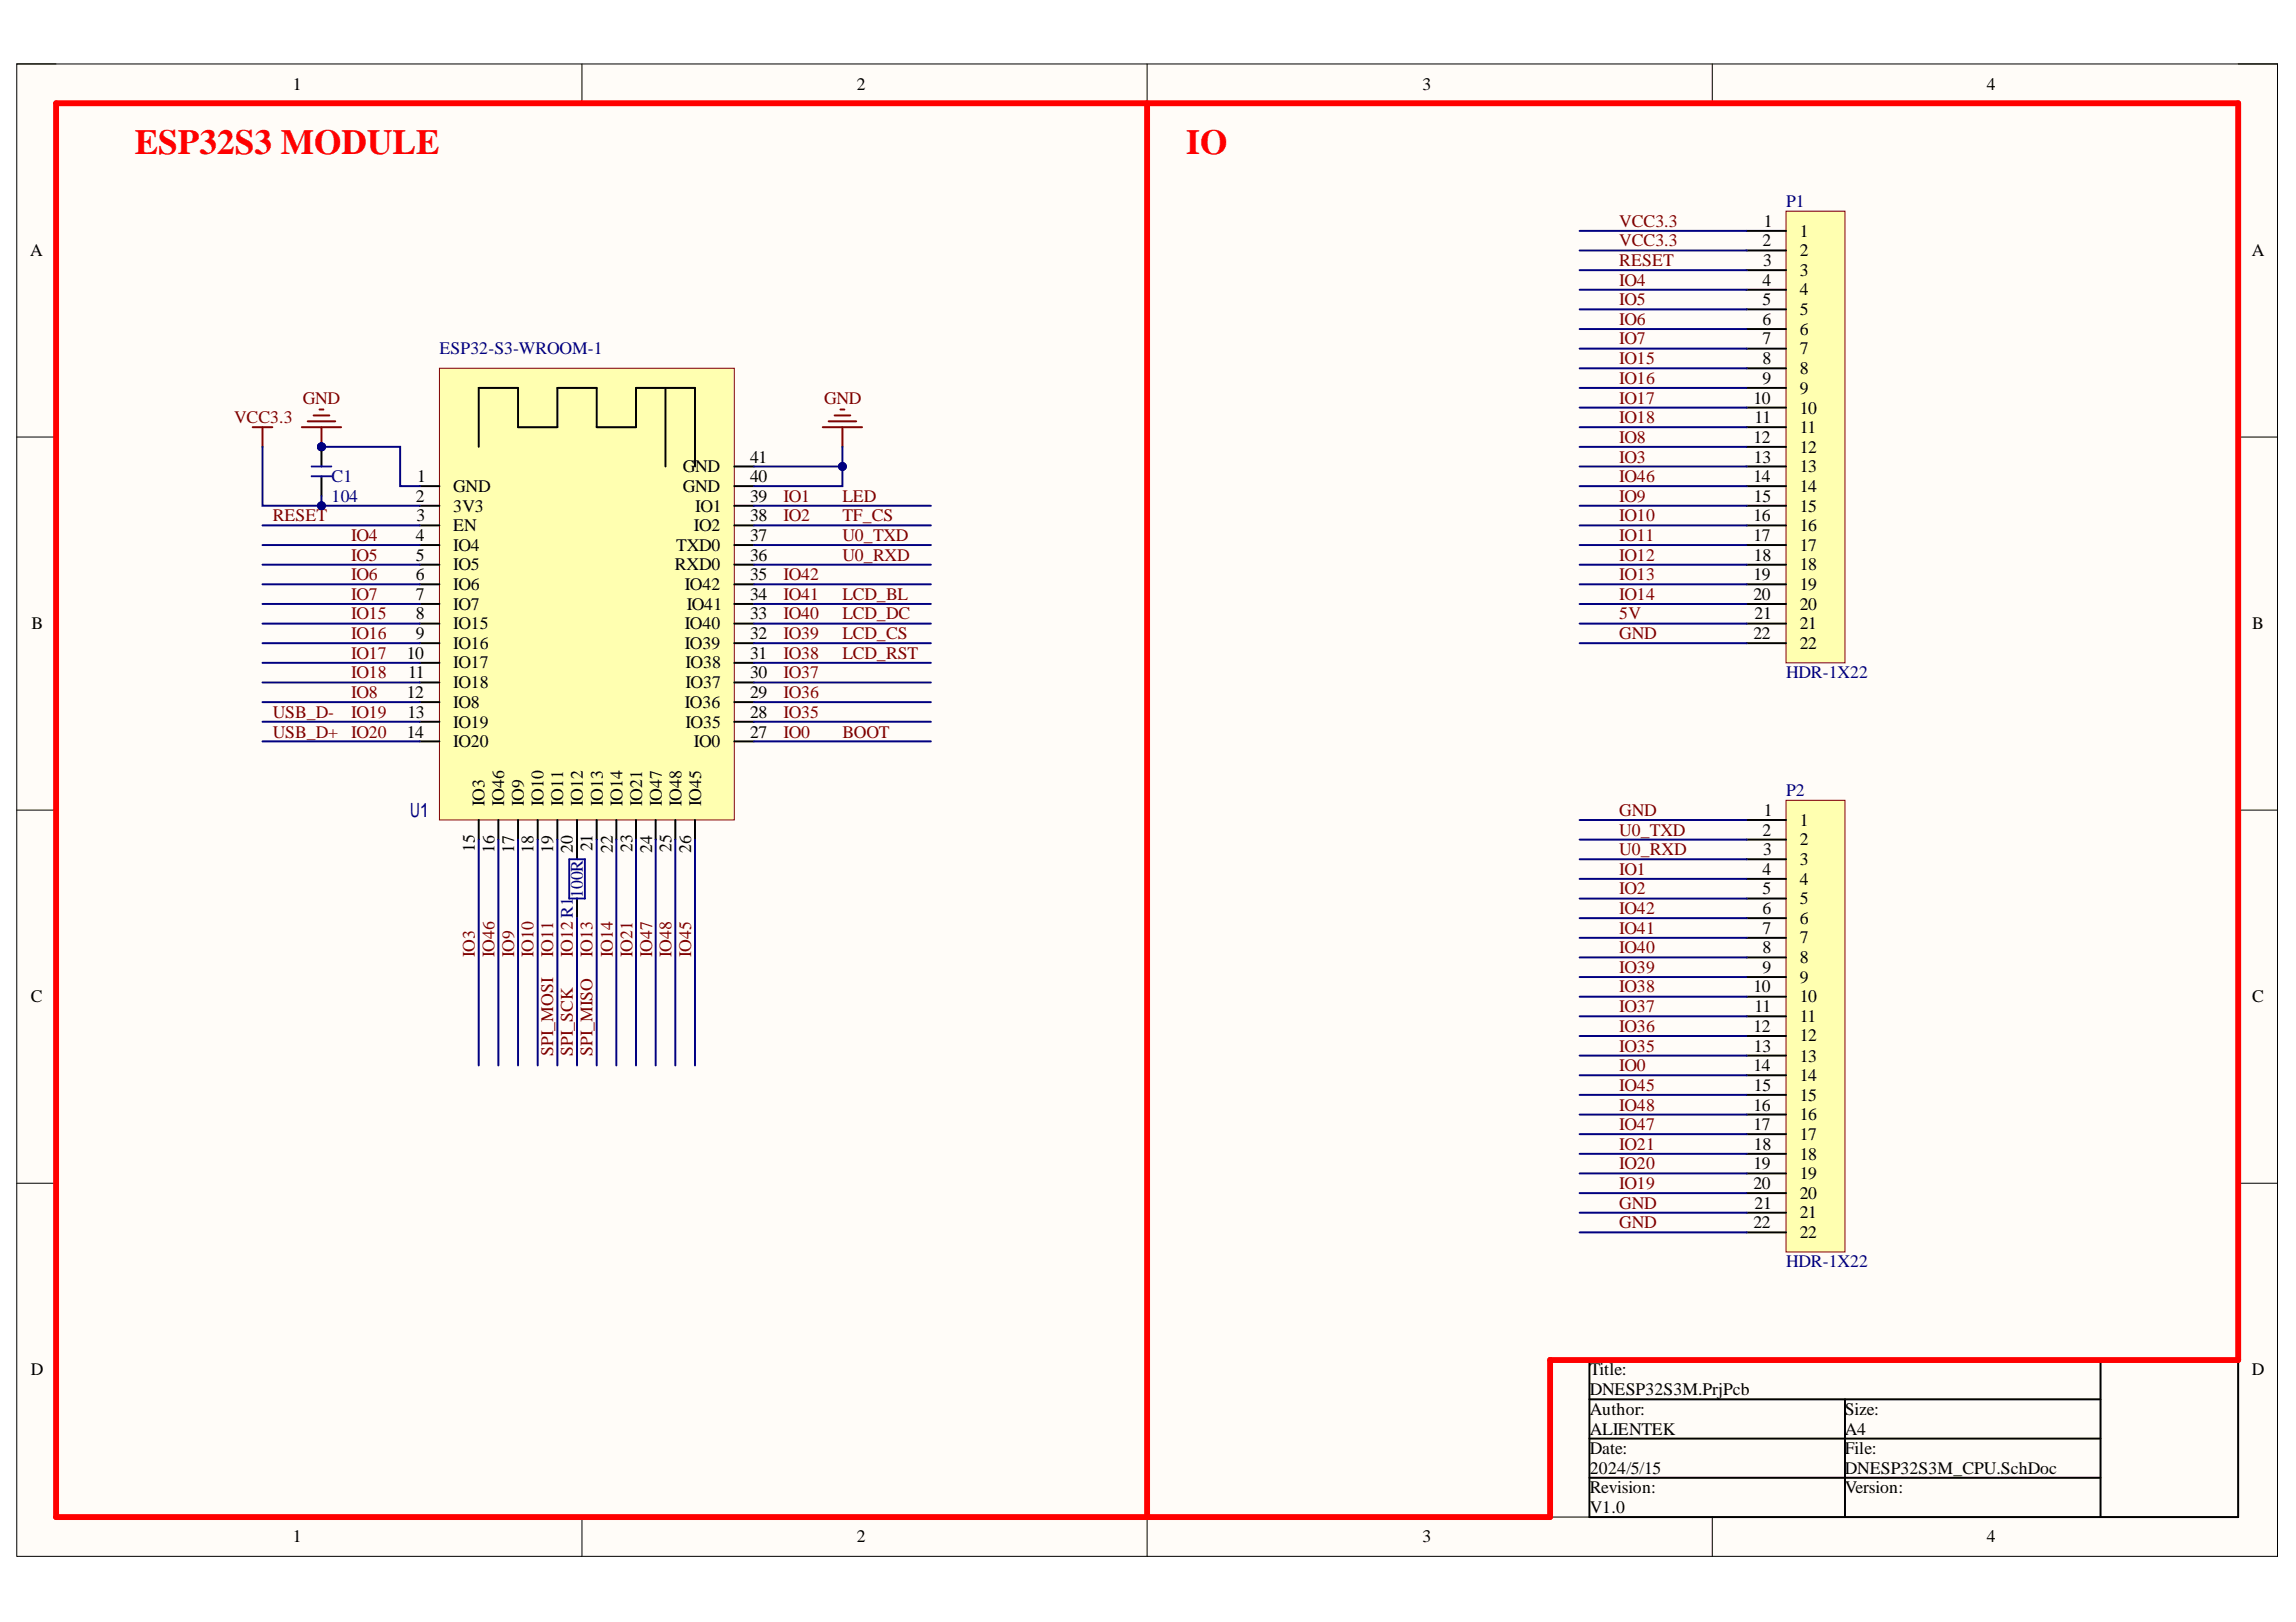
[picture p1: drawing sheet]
<svg xmlns="http://www.w3.org/2000/svg" width="297mm" height="210mm" viewBox="0 0 297 210" stroke-linecap="round" stroke-linejoin="round" font-family="sans-serif">
<defs><g id="words">
<g font-size="4.6" fill="#f00">
<text x="17.4" y="20">ESP32S3 MODULE</text>
<text x="153.5" y="20">IO</text>
</g>
<text font-size="2.5" fill="#000080" x="53" y="105.7">U1</text>
<g font-size="2.3">
<text x="37.9" y="11.6">1</text>
<text x="110.8" y="11.6">2</text>
<text x="184" y="11.6">3</text>
<text x="257" y="11.6">4</text>
<text x="228.2" y="29.3">1</text>
<text x="3.9" y="33.1">A</text>
<text x="228" y="31.9">2</text>
<text x="228.1" y="34.4">3</text>
<text x="232.8" y="30.6">1</text>
<text x="232.8" y="33.1">2</text>
<text x="232.8" y="35.7">3</text>
<text x="291.3" y="33.1">A</text>
<text x="228" y="36.9">4</text>
<text x="228" y="39.5">5</text>
<text x="232.8" y="38.2">4</text>
<text x="232.8" y="40.8">5</text>
<text x="228" y="42">6</text>
<text x="228" y="44.6">7</text>
<text x="228" y="47.1">8</text>
<text x="232.8" y="43.3">6</text>
<text x="232.8" y="45.8">7</text>
<text x="226.8" y="52.3">10</text>
<text x="228" y="49.7">9</text>
<text x="232.8" y="48.4">8</text>
<text x="232.8" y="51">9</text>
<text x="232.8" y="53.5">10</text>
<text x="97" y="59.9">41</text>
<text x="226.8" y="57.3">12</text>
<text x="226.9" y="59.9">13</text>
<text x="227" y="54.8">11</text>
<text x="232.8" y="56.1">11</text>
<text x="232.8" y="58.6">12</text>
<text x="53.8" y="64.9">2</text>
<text x="54" y="62.4">1</text>
<text x="58.6" y="63.7">GND</text>
<text x="88.3" y="63.7">GND</text>
<text x="88.3" y="61.1">GND</text>
<text x="97" y="64.9">39</text>
<text x="97" y="62.4">40</text>
<text x="226.8" y="62.4">14</text>
<text x="226.9" y="64.9">15</text>
<text x="232.8" y="61.1">13</text>
<text x="232.8" y="63.7">14</text>
<text x="53.8" y="70">4</text>
<text x="53.9" y="67.5">3</text>
<text x="58.6" y="66.2">3V3</text>
<text x="58.6" y="68.7">EN</text>
<text x="58.6" y="71.3">IO4</text>
<text x="87.5" y="71.3">TXD0</text>
<text x="89.8" y="68.7">IO2</text>
<text x="89.9" y="66.2">IO1</text>
<text x="97" y="70">37</text>
<text x="97" y="67.5">38</text>
<text x="226.8" y="67.5">16</text>
<text x="226.8" y="70">17</text>
<text x="232.8" y="66.2">15</text>
<text x="232.8" y="68.7">16</text>
<text x="232.8" y="71.3">17</text>
<text x="53.8" y="72.5">5</text>
<text x="53.8" y="75.1">6</text>
<text x="53.8" y="77.6">7</text>
<text x="58.6" y="73.8">IO5</text>
<text x="58.6" y="76.3">IO6</text>
<text x="87.3" y="73.8">RXD0</text>
<text x="88.6" y="76.3">IO42</text>
<text x="97" y="77.6">34</text>
<text x="97" y="75.1">35</text>
<text x="97" y="72.5">36</text>
<text x="226.8" y="75.1">19</text>
<text x="226.8" y="77.6">20</text>
<text x="226.9" y="72.5">18</text>
<text x="232.8" y="73.8">18</text>
<text x="232.8" y="76.3">19</text>
<text x="4.1" y="81.4">B</text>
<text x="53.8" y="80.2">8</text>
<text x="53.8" y="82.7">9</text>
<text x="58.6" y="78.9">IO7</text>
<text x="58.6" y="81.4">IO15</text>
<text x="58.6" y="84">IO16</text>
<text x="88.6" y="84">IO39</text>
<text x="88.6" y="81.4">IO40</text>
<text x="88.8" y="78.9">IO41</text>
<text x="97" y="82.7">32</text>
<text x="97" y="80.2">33</text>
<text x="226.8" y="82.7">22</text>
<text x="227" y="80.2">21</text>
<text x="232.8" y="78.9">20</text>
<text x="232.8" y="81.4">21</text>
<text x="232.8" y="84">22</text>
<text x="291.4" y="81.4">B</text>
<text x="52.6" y="85.2">10</text>
<text x="52.8" y="87.8">11</text>
<text x="58.6" y="86.5">IO17</text>
<text x="58.6" y="89">IO18</text>
<text x="88.7" y="89">IO37</text>
<text x="88.7" y="86.5">IO38</text>
<text x="97" y="87.8">30</text>
<text x="97" y="85.2">31</text>
<text x="52.6" y="90.3">12</text>
<text x="52.6" y="95.5">14</text>
<text x="52.7" y="92.9">13</text>
<text x="58.6" y="91.6">IO8</text>
<text x="58.6" y="94.2">IO19</text>
<text x="88.6" y="91.6">IO36</text>
<text x="88.7" y="94.2">IO35</text>
<text x="97" y="95.5">27</text>
<text x="97" y="92.9">28</text>
<text x="97" y="90.3">29</text>
<text x="58.6" y="96.7">IO20</text>
<text x="89.8" y="96.7">IO0</text>
<text x="62.7" y="104.3" transform="rotate(-90 62.7 104.3)">IO3</text>
<text x="65.2" y="104.3" transform="rotate(-90 65.2 104.3)">IO46</text>
<text x="67.8" y="104.3" transform="rotate(-90 67.8 104.3)">IO9</text>
<text x="70.3" y="104.3" transform="rotate(-90 70.3 104.3)">IO10</text>
<text x="72.8" y="104.3" transform="rotate(-90 72.8 104.3)">IO11</text>
<text x="75.4" y="104.3" transform="rotate(-90 75.4 104.3)">IO12</text>
<text x="78" y="104.3" transform="rotate(-90 78 104.3)">IO13</text>
<text x="80.5" y="104.3" transform="rotate(-90 80.5 104.3)">IO14</text>
<text x="83.1" y="104.3" transform="rotate(-90 83.1 104.3)">IO21</text>
<text x="85.6" y="104.3" transform="rotate(-90 85.6 104.3)">IO47</text>
<text x="88.2" y="104.3" transform="rotate(-90 88.2 104.3)">IO48</text>
<text x="90.7" y="104.3" transform="rotate(-90 90.7 104.3)">IO45</text>
<text x="228.2" y="105.6">1</text>
<text x="232.8" y="106.9">1</text>
<text x="61.4" y="110.2" transform="rotate(-90 61.4 110.2)">15</text>
<text x="64" y="110.3" transform="rotate(-90 64 110.3)">16</text>
<text x="66.5" y="110.3" transform="rotate(-90 66.5 110.3)">17</text>
<text x="69" y="110.3" transform="rotate(-90 69 110.3)">18</text>
<text x="71.6" y="110.3" transform="rotate(-90 71.6 110.3)">19</text>
<text x="74.1" y="110.3" transform="rotate(-90 74.1 110.3)">20</text>
<text x="76.7" y="110.2" transform="rotate(-90 76.7 110.2)">21</text>
<text x="79.3" y="110.3" transform="rotate(-90 79.3 110.3)">22</text>
<text x="81.8" y="110.2" transform="rotate(-90 81.8 110.2)">23</text>
<text x="84.4" y="110.3" transform="rotate(-90 84.4 110.3)">24</text>
<text x="86.9" y="110.2" transform="rotate(-90 86.9 110.2)">25</text>
<text x="89.4" y="110.3" transform="rotate(-90 89.4 110.3)">26</text>
<text x="228" y="108.1">2</text>
<text x="228" y="113.2">4</text>
<text x="228.1" y="110.7">3</text>
<text x="232.8" y="109.4">2</text>
<text x="232.8" y="111.9">3</text>
<text x="228" y="115.7">5</text>
<text x="228" y="118.3">6</text>
<text x="232.8" y="114.5">4</text>
<text x="232.8" y="117">5</text>
<text x="232.8" y="119.5">6</text>
<text x="228" y="120.8">7</text>
<text x="228" y="123.4">8</text>
<text x="228" y="125.9">9</text>
<text x="232.8" y="122.1">7</text>
<text x="232.8" y="124.6">8</text>
<text x="4" y="129.7">C</text>
<text x="226.8" y="128.4">10</text>
<text x="227" y="131">11</text>
<text x="232.8" y="127.2">9</text>
<text x="232.8" y="129.7">10</text>
<text x="291.4" y="129.7">C</text>
<text x="226.8" y="133.5">12</text>
<text x="226.9" y="136.1">13</text>
<text x="232.8" y="132.2">11</text>
<text x="232.8" y="134.8">12</text>
<text x="232.8" y="137.4">13</text>
<text x="226.8" y="138.7">14</text>
<text x="226.8" y="143.7">16</text>
<text x="226.9" y="141.2">15</text>
<text x="232.8" y="139.9">14</text>
<text x="232.8" y="142.5">15</text>
<text x="226.8" y="146.3">17</text>
<text x="226.9" y="148.8">18</text>
<text x="232.8" y="145">16</text>
<text x="232.8" y="147.5">17</text>
<text x="226.8" y="151.3">19</text>
<text x="226.8" y="153.9">20</text>
<text x="232.8" y="150.1">18</text>
<text x="232.8" y="152.6">19</text>
<text x="232.8" y="155.1">20</text>
<text x="226.8" y="158.9">22</text>
<text x="227" y="156.4">21</text>
<text x="232.8" y="157.7">21</text>
<text x="232.8" y="160.2">22</text>
<text x="4" y="178">D</text>
<text x="205.7" y="178">Title:</text>
<text x="291.3" y="178">D</text>
<text x="205.7" y="183.1">Author:</text>
<text x="205.7" y="180.6">DNESP32S3M.PrjPcb</text>
<text x="205.7" y="185.7">ALIENTEK</text>
<text x="238.7" y="183.1">Size:</text>
<text x="238.7" y="185.7">A4</text>
<text x="205.7" y="188.2">Date:</text>
<text x="205.7" y="190.7">2024/5/15</text>
<text x="238.7" y="188.2">File:</text>
<text x="238.7" y="190.7">DNESP32S3M_CPU.SchDoc</text>
<text x="205.7" y="193.3">Revision:</text>
<text x="205.7" y="195.8">V1.0</text>
<text x="238.7" y="193.3">Version:</text>
<text x="37.9" y="199.6">1</text>
<text x="110.8" y="199.6">2</text>
<text x="184" y="199.6">3</text>
<text x="257" y="199.6">4</text>
</g>
<g font-size="2.3" fill="#800000">
<text x="209.5" y="29.3">VCC3.3</text>
<text x="209.5" y="31.9">VCC3.3</text>
<text x="209.5" y="34.4">RESET</text>
<text x="209.5" y="36.9">IO4</text>
<text x="209.5" y="39.5">IO5</text>
<text x="209.5" y="42">IO6</text>
<text x="209.5" y="44.6">IO7</text>
<text x="209.5" y="47.1">IO15</text>
<text x="39.2" y="52.3">GND</text>
<text x="106.6" y="52.3">GND</text>
<text x="209.5" y="49.7">IO16</text>
<text x="209.5" y="52.3">IO17</text>
<text x="30.3" y="54.8">VCC3.3</text>
<text x="209.5" y="54.8">IO18</text>
<text x="209.5" y="57.3">IO8</text>
<text x="209.5" y="59.9">IO3</text>
<text x="101.4" y="64.9">IO1</text>
<text x="109" y="64.9">LED</text>
<text x="209.5" y="62.4">IO46</text>
<text x="209.5" y="64.9">IO9</text>
<text x="35.3" y="67.5">RESET</text>
<text x="45.4" y="70">IO4</text>
<text x="101.4" y="67.5">IO2</text>
<text x="109" y="70">U0_TXD</text>
<text x="109" y="67.5">TF_CS</text>
<text x="209.5" y="67.5">IO10</text>
<text x="209.5" y="70">IO11</text>
<text x="45.4" y="72.5">IO5</text>
<text x="45.4" y="75.1">IO6</text>
<text x="45.4" y="77.6">IO7</text>
<text x="101.4" y="77.6">IO41</text>
<text x="101.4" y="75.1">IO42</text>
<text x="109" y="72.5">U0_RXD</text>
<text x="109" y="77.6">LCD_BL</text>
<text x="209.5" y="72.5">IO12</text>
<text x="209.5" y="75.1">IO13</text>
<text x="209.5" y="77.6">IO14</text>
<text x="45.4" y="80.2">IO15</text>
<text x="45.4" y="82.7">IO16</text>
<text x="101.4" y="82.7">IO39</text>
<text x="101.4" y="80.2">IO40</text>
<text x="109" y="80.2">LCD_DC</text>
<text x="109" y="82.7">LCD_CS</text>
<text x="209.5" y="80.2">5V</text>
<text x="209.5" y="82.7">GND</text>
<text x="45.4" y="85.2">IO17</text>
<text x="45.4" y="87.8">IO18</text>
<text x="101.4" y="87.8">IO37</text>
<text x="101.4" y="85.2">IO38</text>
<text x="109" y="85.2">LCD_RST</text>
<text x="35.3" y="92.9">USB_D-</text>
<text x="35.3" y="95.5">USB_D+</text>
<text x="45.4" y="90.3">IO8</text>
<text x="45.4" y="92.9">IO19</text>
<text x="45.4" y="95.5">IO20</text>
<text x="101.4" y="95.5">IO0</text>
<text x="101.4" y="92.9">IO35</text>
<text x="101.4" y="90.3">IO36</text>
<text x="109" y="95.5">BOOT</text>
<text x="209.5" y="105.6">GND</text>
<text x="209.5" y="108.1">U0_TXD</text>
<text x="209.5" y="110.7">U0_RXD</text>
<text x="209.5" y="113.2">IO1</text>
<text x="209.5" y="115.7">IO2</text>
<text x="209.5" y="118.3">IO42</text>
<text x="61.4" y="123.9" transform="rotate(-90 61.4 123.9)">IO3</text>
<text x="64" y="123.9" transform="rotate(-90 64 123.9)">IO46</text>
<text x="66.5" y="123.9" transform="rotate(-90 66.5 123.9)">IO9</text>
<text x="69" y="123.9" transform="rotate(-90 69 123.9)">IO10</text>
<text x="71.6" y="123.9" transform="rotate(-90 71.6 123.9)">IO11</text>
<text x="74.1" y="123.9" transform="rotate(-90 74.1 123.9)">IO12R1</text>
<text x="76.7" y="123.9" transform="rotate(-90 76.7 123.9)">IO13</text>
<text x="79.3" y="123.9" transform="rotate(-90 79.3 123.9)">IO14</text>
<text x="81.8" y="123.9" transform="rotate(-90 81.8 123.9)">IO21</text>
<text x="84.4" y="123.9" transform="rotate(-90 84.4 123.9)">IO47</text>
<text x="86.9" y="123.9" transform="rotate(-90 86.9 123.9)">IO48</text>
<text x="89.4" y="123.9" transform="rotate(-90 89.4 123.9)">IO45</text>
<text x="209.5" y="125.9">IO39</text>
<text x="209.5" y="123.4">IO40</text>
<text x="209.5" y="120.8">IO41</text>
<text x="209.5" y="131">IO37</text>
<text x="209.5" y="128.4">IO38</text>
<text x="71.6" y="136.6" transform="rotate(-90 71.6 136.6)">SPI_MOSI</text>
<text x="74.1" y="136.6" transform="rotate(-90 74.1 136.6)">SPI_SCK</text>
<text x="76.7" y="136.6" transform="rotate(-90 76.7 136.6)">SPI_MISO</text>
<text x="209.5" y="136.1">IO35</text>
<text x="209.5" y="133.5">IO36</text>
<text x="209.5" y="138.7">IO0</text>
<text x="209.5" y="141.2">IO45</text>
<text x="209.5" y="143.7">IO48</text>
<text x="209.5" y="146.3">IO47</text>
<text x="209.5" y="148.8">IO21</text>
<text x="209.5" y="153.9">IO19</text>
<text x="209.5" y="151.3">IO20</text>
<text x="209.5" y="156.4">GND</text>
<text x="209.5" y="158.9">GND</text>
</g>
<g font-size="2.3" fill="#000080">
<text x="231.1" y="26.8">P1</text>
<text x="56.9" y="45.8">ESP32-S3-WROOM-1</text>
<text x="42.9" y="62.4">C1</text>
<text x="42.9" y="64.9">104</text>
<text x="231.1" y="87.8">HDR-1X22</text>
<text x="231.1" y="103.1">P2</text>
<text x="75.4" y="116.3" transform="rotate(-90 75.4 116.3)">100R</text>
<text x="231.1" y="164">HDR-1X22</text>
</g>
</g></defs>
<path d="M2.2 8.3h292.4v193.1h-292.4z" fill-rule="evenodd" fill="#fffcf8"/>
<path d="M2.2 8.3h292.4v193.1h-292.4z" fill="none" stroke="#000" stroke-width=".13"/>
<path d="M7.3 13.4h282.3v182.9h-282.3z" fill-rule="evenodd" fill="#fffcf8"/>
<g fill="none" stroke="#000" stroke-width=".13">
<path d="M2.2 8.3h5.1M7.3 13.4h282.3v182.9h-282.3zM75.3 8.3v5.1M148.4 8.3v5.1M221.5 8.3v5.1M289.6 8.3h5v5.1M2.2 56.6h5.1M289.6 56.6h5M2.2 104.8h5.1M289.6 104.8h5M2.2 153.1h5.1M289.6 153.1h5"/>
<path d="M75.3 196.3v5.1M148.4 196.3v5.1M221.5 196.3v5.1M294.6 196.3v5.1"/>
</g>
<path d="M205.6 176h84v20.3h-84zM271.7 176v20.3M205.6 181.1h66.1M205.6 186.2h66.1M205.6 191.2h66.1M238.7 181.1v15.2" fill="none" stroke="#000" stroke-width=".25"/>
<path d="M39 55.3h5.1M39.8 54.5h3.6M40.6 53.8h2M41.3 53h.5M41.6 55.3v2.5" fill="none" stroke="#800000" stroke-width=".25"/>
<circle cx="41.6" cy="57.8" r=".51" fill="#000080"/>
<circle cx="41.6" cy="57.8" r=".51" fill="none" stroke="#000080" stroke-width=".13"/>
<path d="M32.7 55.3h2.5M34 55.3v2.5" fill="none" stroke="#800000" stroke-width=".25"/>
<circle cx="41.6" cy="57.8" r=".51" fill="#000080"/>
<circle cx="41.6" cy="57.8" r=".51" fill="none" stroke="#000080" stroke-width=".13"/>
<path d="M41.6 57.8v2.6" fill="none" stroke="#000" stroke-width=".25"/>
<circle cx="41.6" cy="57.8" r=".51" fill="#000080"/>
<circle cx="41.6" cy="57.8" r=".51" fill="none" stroke="#000080" stroke-width=".13"/>
<path d="M41.6 61.6v2.6" fill="none" stroke="#000" stroke-width=".25"/>
<path d="M40.3 61.6h2.6M40.3 60.4h2.6" fill="none" stroke="#00f" stroke-width=".25"/>
<path d="M106.4 55.3h5.1M107.2 54.5h3.6M108 53.8h2M108.7 53h.5M109 55.3v2.5" fill="none" stroke="#800000" stroke-width=".25"/>
<path d="M56.9 47.7h38.1v58.4h-38.1z" fill-rule="evenodd" fill="#ffffb0"/>
<path d="M56.9 47.7h38.1v58.4h-38.1z" fill="none" stroke="#800000" stroke-width=".13"/>
<g fill="none" stroke="#000" stroke-width=".25">
<path d="M61.9 57.8v-7.6h5.1v5.1h5.1v-5.1h5.1v5.1h5.1v-5.1h7.6v10.2M86.1 50.2v10.2M54.3 62.9h2.6M54.3 65.5h2.6M54.3 68h2.6M54.3 70.5h2.6M54.3 73.1h2.6M54.3 75.6h2.6M54.3 78.2h2.6M95 62.9h2.5M95 65.5h2.5M95 68h2.5"/>
<path d="M95 70.5h2.5M95 73.1h2.5M95 75.6h2.5M95 78.2h2.5M95 60.4h2.5M54.3 80.7h2.6M54.3 83.2h2.6M54.3 85.8h2.6M54.3 88.3h2.6M54.3 90.9h2.6M54.3 93.4h2.6M54.3 95.9h2.6"/>
<path d="M95 80.7h2.5M95 83.2h2.5M95 85.8h2.5M95 88.3h2.5M95 90.9h2.5M95 93.4h2.5M95 95.9h2.5M61.9 106.1v2.6M64.5 106.1v2.6M67 106.1v2.6M69.6 106.1v2.6M72.1 106.1v2.6"/>
<path d="M74.7 106.1v5.1M74.7 116.3v2.5M77.2 106.1v2.6M79.7 106.1v2.6M82.3 106.1v2.6M84.8 106.1v2.6M87.4 106.1v2.6M89.9 106.1v2.6"/>
</g>
<path d="M73.6 111.2h2.1v5.1h-2.1z" fill="none" stroke="#00f" stroke-width=".25"/>
<path d="M7.3 13.4h282.3v162.6h-89.1v20.3h-193.2zM148.4 13.4v182.9" fill="none" stroke="#f00" stroke-width=".76"/>
<path d="M231.1 27.3h7.6v58.5h-7.6z" fill-rule="evenodd" fill="#ffffb0"/>
<path d="M231.1 27.3h7.6v58.5h-7.6z" fill="none" stroke="#800000" stroke-width=".13"/>
<g fill="none" stroke="#000" stroke-width=".25">
<path d="M226 29.9h5.1M226 32.4h5.1M226 35h5.1M226 37.5h5.1M226 40h5.1M226 42.6h5.1M226 45.1h5.1M226 47.7h5.1M226 50.2h5.1M226 52.7h5.1M226 55.3h5.1M226 57.8h5.1"/>
<path d="M226 60.4h5.1M226 62.9h5.1M226 65.5h5.1M226 68h5.1M226 70.5h5.1M226 73.1h5.1M226 75.6h5.1M226 78.2h5.1M226 80.7h5.1M226 83.2h5.1"/>
</g>
<path d="M231.1 103.6h7.6v58.4h-7.6z" fill-rule="evenodd" fill="#ffffb0"/>
<path d="M231.1 103.6h7.6v58.4h-7.6z" fill="none" stroke="#800000" stroke-width=".13"/>
<g fill="none" stroke="#000" stroke-width=".25">
<path d="M226 106.1h5.1M226 108.7h5.1M226 111.2h5.1M226 113.7h5.1M226 116.3h5.1M226 118.8h5.1M226 121.4h5.1M226 123.9h5.1M226 126.4h5.1M226 129h5.1M226 131.5h5.1M226 134.1h5.1"/>
<path d="M226 136.6h5.1M226 139.2h5.1M226 141.7h5.1M226 144.2h5.1M226 146.8h5.1M226 149.3h5.1M226 151.9h5.1M226 154.4h5.1M226 156.9h5.1M226 159.5h5.1"/>
</g>
<path d="M41.6 64.2v1.3" fill="none" stroke="#000080" stroke-width=".25"/>
<circle cx="41.6" cy="65.5" r=".51" fill="#000080"/>
<circle cx="41.6" cy="65.5" r=".51" fill="none" stroke="#000080" stroke-width=".13"/>
<g fill="none" stroke="#000080" stroke-width=".25">
<path d="M34 57.8v7.7h20.3M34 78.2h20.3M34 75.6h20.3M34 73.1h20.3M34 70.5h20.3M34 68h20.3M34 95.9h20.3M34 93.4h20.3M34 90.9h20.3M34 88.3h20.3M34 85.8h20.3M34 83.2h20.3"/>
<path d="M34 80.7h20.3"/>
</g>
<circle cx="41.6" cy="65.5" r=".51" fill="#000080"/>
<circle cx="41.6" cy="65.5" r=".51" fill="none" stroke="#000080" stroke-width=".13"/>
<path d="M41.6 57.8h10.2v5.1h2.5" fill="none" stroke="#000080" stroke-width=".25"/>
<circle cx="41.6" cy="57.8" r=".51" fill="#000080"/>
<circle cx="41.6" cy="57.8" r=".51" fill="none" stroke="#000080" stroke-width=".13"/>
<g fill="none" stroke="#000080" stroke-width=".25">
<path d="M109 57.8v5.1h-11.5M97.5 78.2h22.9M97.5 75.6h22.9M97.5 73.1h22.9M97.5 70.5h22.9M97.5 68h22.9M97.5 65.5h22.9M97.5 95.9h22.9M97.5 93.4h22.9M97.5 90.9h22.9M97.5 88.3h22.9M97.5 85.8h22.9"/>
<path d="M97.5 83.2h22.9M97.5 80.7h22.9"/>
</g>
<circle cx="109" cy="60.4" r=".51" fill="#000080"/>
<circle cx="109" cy="60.4" r=".51" fill="none" stroke="#000080" stroke-width=".13"/>
<path d="M97.5 60.4h11.5" fill="none" stroke="#000080" stroke-width=".25"/>
<circle cx="109" cy="60.4" r=".51" fill="#000080"/>
<circle cx="109" cy="60.4" r=".51" fill="none" stroke="#000080" stroke-width=".13"/>
<g fill="none" stroke="#000080" stroke-width=".25">
<path d="M204.4 37.5h21.6M204.4 35h21.6M204.4 32.4h21.6M204.4 29.9h21.6M204.4 57.8h21.6M204.4 55.3h21.6M204.4 52.7h21.6M204.4 50.2h21.6M204.4 47.7h21.6M204.4 45.1h21.6M204.4 42.6h21.6M204.4 40h21.6"/>
<path d="M204.4 78.2h21.6M204.4 75.6h21.6M204.4 73.1h21.6M204.4 70.5h21.6M204.4 68h21.6M204.4 65.5h21.6M204.4 62.9h21.6M204.4 60.4h21.6M204.4 83.2h21.6M204.4 80.7h21.6M61.9 108.7v29.2M64.5 108.7v29.2"/>
<path d="M67 108.7v29.2M69.6 108.7v29.2M72.1 108.7v29.2M74.7 118.8v19.1M77.2 108.7v29.2M79.7 108.7v29.2M82.3 108.7v29.2M84.8 108.7v29.2M87.4 108.7v29.2M89.9 108.7v29.2M204.4 118.8h21.6M204.4 116.3h21.6"/>
<path d="M204.4 113.7h21.6M204.4 111.2h21.6M204.4 108.7h21.6M204.4 106.1h21.6M204.4 139.2h21.6M204.4 136.6h21.6M204.4 134.1h21.6M204.4 131.5h21.6M204.4 129h21.6M204.4 126.4h21.6M204.4 123.9h21.6M204.4 121.4h21.6"/>
<path d="M204.4 159.5h21.6M204.4 156.9h21.6M204.4 154.4h21.6M204.4 151.9h21.6M204.4 149.3h21.6M204.4 146.8h21.6M204.4 144.2h21.6M204.4 141.7h21.6"/>
</g>
<use href="#words"/>
</svg>
